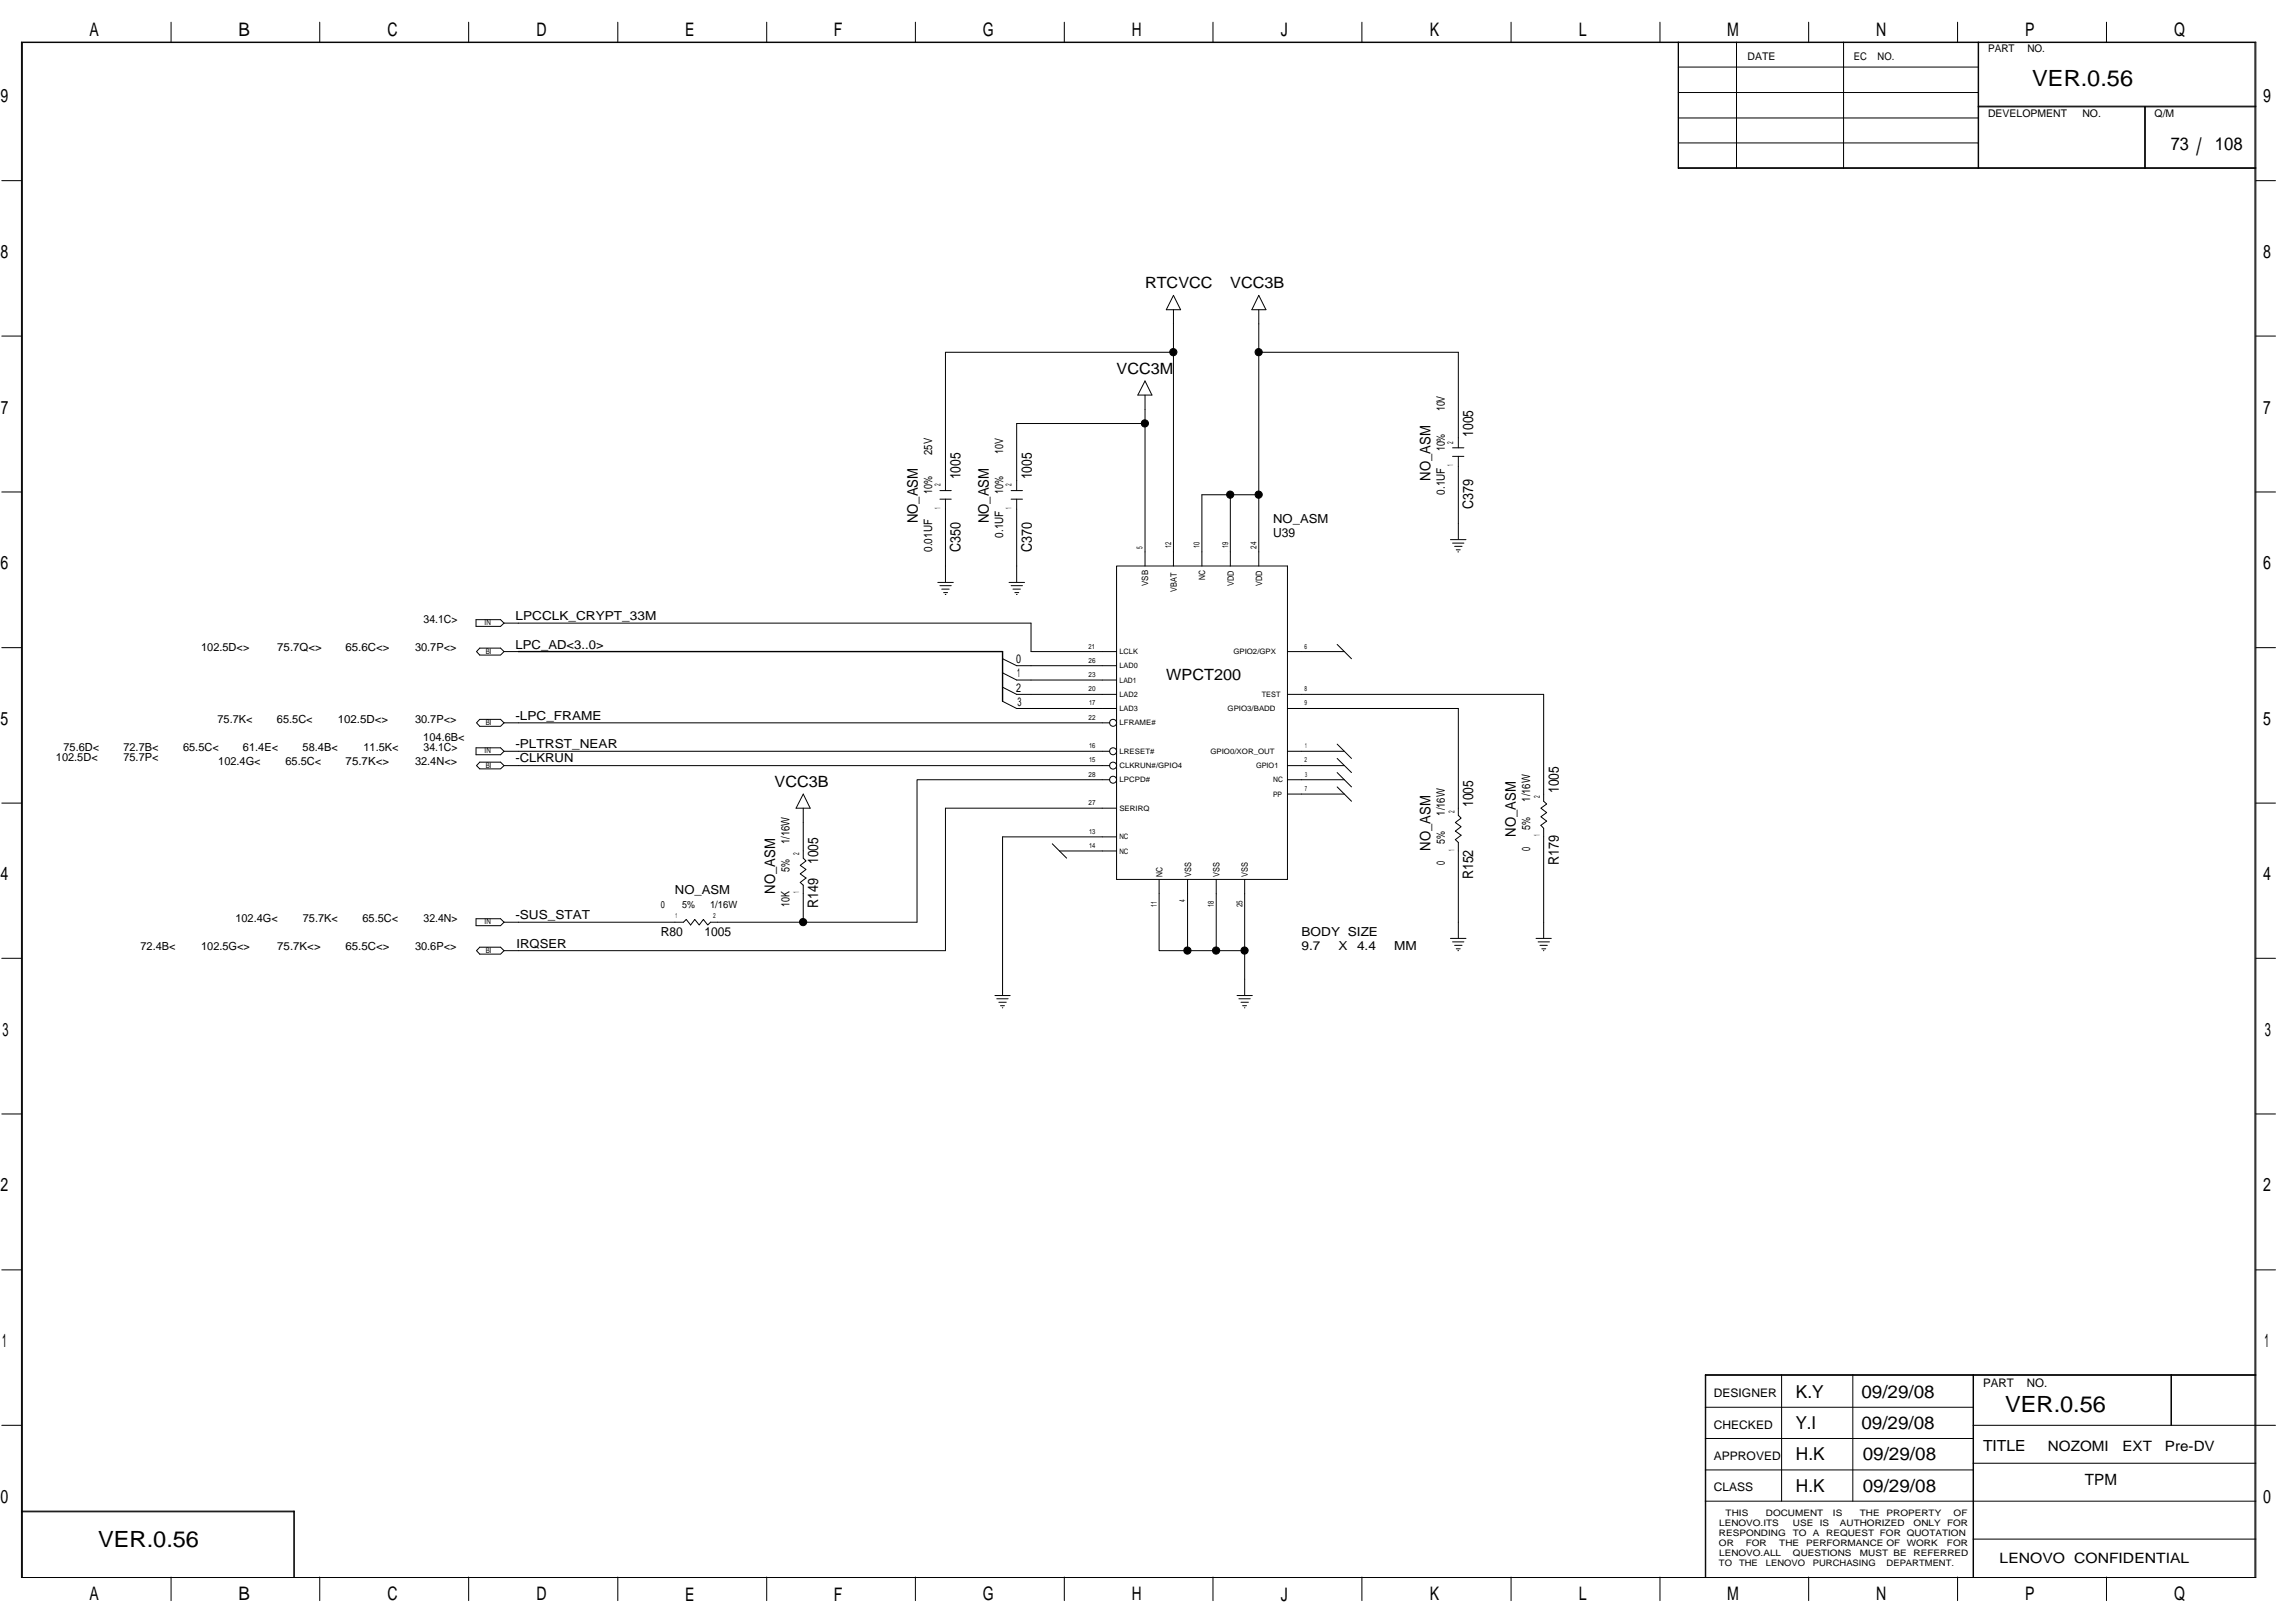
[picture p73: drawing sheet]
<svg xmlns="http://www.w3.org/2000/svg" width="420mm" height="297mm" viewBox="0 0 420 297" stroke-linecap="round" stroke-linejoin="round" font-family="sans-serif">
<defs><g id="words">
<text font-size="4.4" x="402.1" y="28.4">/</text>
<g font-size="4.1">
<text x="372.1" y="15.7">VER.0.56</text>
<text x="367.1" y="258.4">VER.0.56</text>
<text x="18" y="283.2">VER.0.56</text>
</g>
<g font-size="3.4">
<text x="16.4" y="6.6">A</text>
<text x="43.6" y="6.6">B</text>
<text x="70.9" y="6.6">C</text>
<text x="98.2" y="6.6">D</text>
<text x="125.4" y="6.6">E</text>
<text x="152.7" y="6.6">F</text>
<text x="179.9" y="6.6">G</text>
<text x="207.2" y="6.6">H</text>
<text x="234.5" y="6.6">J</text>
<text x="261.8" y="6.6">K</text>
<text x="289" y="6.6">L</text>
<text x="316.2" y="6.6">M</text>
<text x="343.5" y="6.6">N</text>
<text x="370.8" y="6.6">P</text>
<text x="398" y="6.6">Q</text>
<text x=".1" y="18.8">9</text>
<text x="414.3" y="18.8">9</text>
<text x=".1" y="47.2">8</text>
<text x="414.3" y="47.2">8</text>
<text x=".2" y="75.7">7</text>
<text x="414.3" y="75.7">7</text>
<text x=".1" y="104.2">6</text>
<text x="414.3" y="104.2">6</text>
<text x=".1" y="132.7">5</text>
<text x="414.3" y="132.7">5</text>
<text x=".1" y="161.1">4</text>
<text x="414.3" y="161.1">4</text>
<text x=".5" y="189.6">3</text>
<text x="414.6" y="189.6">3</text>
<text x=".1" y="218.1">2</text>
<text x="414.3" y="218.1">2</text>
<text x=".4" y="246.6">1</text>
<text x="414.6" y="246.6">1</text>
<text x=".1" y="275.1">0</text>
<text x="414.3" y="275.1">0</text>
<text x="16.4" y="292.9">A</text>
<text x="43.6" y="292.9">B</text>
<text x="70.9" y="292.9">C</text>
<text x="98.2" y="292.9">D</text>
<text x="125.4" y="292.9">E</text>
<text x="152.7" y="292.9">F</text>
<text x="179.9" y="292.9">G</text>
<text x="207.2" y="292.9">H</text>
<text x="234.5" y="292.9">J</text>
<text x="261.8" y="292.9">K</text>
<text x="289" y="292.9">L</text>
<text x="316.2" y="292.9">M</text>
<text x="343.5" y="292.9">N</text>
<text x="370.8" y="292.9">P</text>
<text x="398" y="292.9">Q</text>
</g>
<g font-size="3.3">
<text x="397.4" y="27.4">73</text>
<text x="405.5" y="27.4">108</text>
<text x="328.8" y="255.8">K.Y</text>
<text x="340.8" y="255.8">09/29/08</text>
<text x="328.7" y="261.6">Y.I</text>
<text x="340.8" y="261.6">09/29/08</text>
<text x="328.8" y="267.3">H.K</text>
<text x="341" y="267.3">09/29/08</text>
<text x="328.8" y="273">H.K</text>
<text x="341" y="273">09/29/08</text>
</g>
<g font-size="2.8">
<text x="209.6" y="52.7">RTCVCC</text>
<text x="225.2" y="52.7">VCC3B</text>
<text x="204.4" y="68.4">VCC3M</text>
<text x="213.5" y="124.5">WPCT200</text>
<text x="141.8" y="144">VCC3B</text>
<text x="363" y="265.6">TITLE</text>
<text x="381.7" y="271.8">TPM</text>
</g>
<g font-size="2.7">
<text x="269.7" y="79.9" transform="rotate(-90 269.7 79.9)">1005</text>
<text x="175.8" y="87.8" transform="rotate(-90 175.8 87.8)">1005</text>
<text x="188.9" y="87.8" transform="rotate(-90 188.9 87.8)">1005</text>
<text x="261.9" y="88" transform="rotate(-90 261.9 88)">NO_ASM</text>
<text x="168" y="95.8" transform="rotate(-90 168 95.8)">NO_ASM</text>
<text x="181" y="95.8" transform="rotate(-90 181 95.8)">NO_ASM</text>
<text x="269.7" y="93.2" transform="rotate(-90 269.7 93.2)">C379</text>
<text x="175.8" y="101" transform="rotate(-90 175.8 101)">C350</text>
<text x="188.9" y="101" transform="rotate(-90 188.9 101)">C370</text>
<text x="269.7" y="147.7" transform="rotate(-90 269.7 147.7)">1005</text>
<text x="285.4" y="145.1" transform="rotate(-90 285.4 145.1)">1005</text>
<text x="261.9" y="155.7" transform="rotate(-90 261.9 155.7)">NO_ASM</text>
<text x="277.5" y="153.2" transform="rotate(-90 277.5 153.2)">NO_ASM</text>
<text x="149.8" y="158.2" transform="rotate(-90 149.8 158.2)">1005</text>
<text x="269.7" y="161" transform="rotate(-90 269.7 161)">R152</text>
<text x="285.4" y="158.4" transform="rotate(-90 285.4 158.4)">R179</text>
<text x="141.9" y="163.6" transform="rotate(-90 141.9 163.6)">NO_ASM</text>
<text x="149.8" y="166.2" transform="rotate(-90 149.8 166.2)">R149</text>
</g>
<g font-size="2.6">
<text x="374.9" y="265.5">NOZOMI</text>
<text x="388.6" y="265.5">EXT</text>
<text x="396.4" y="265.5">Pre-DV</text>
<text x="366.1" y="286.1">LENOVO CONFIDENTIAL</text>
</g>
<g font-size="2.3">
<text x="233.1" y="95.8">NO_ASM</text>
<text x="233.1" y="98.3">U39</text>
<text x="94.4" y="113.5">LPCCLK_CRYPT_33M</text>
<text x="94.4" y="118.7">LPC_AD&lt;3..0&gt;</text>
<text x="94.3" y="131.7">-LPC_FRAME</text>
<text x="94.3" y="136.9">-PLTRST_NEAR</text>
<text x="94.3" y="139.5">-CLKRUN</text>
<text x="123.6" y="163.5">NO_ASM</text>
<text x="94.3" y="168.2">-SUS_STAT</text>
<text x="94.6" y="173.4">IRQSER</text>
<text x="121" y="171.4">R80</text>
<text x="129" y="171.4">1005</text>
<text x="238.3" y="173.9">9.7</text>
<text x="238.3" y="171.4">BODY SIZE</text>
<text x="245.1" y="173.9">X</text>
<text x="248.4" y="173.9">4.4</text>
<text x="255.2" y="173.9">MM</text>
</g>
<g font-size="2.2">
<text x="186" y="121.4">0</text>
<text x="186.2" y="124">1</text>
<text x="186" y="126.6">2</text>
<text x="186.3" y="129.2">3</text>
<text x="313.8" y="255.7">DESIGNER</text>
<text x="363" y="253.8">PART</text>
<text x="371.1" y="253.8">NO.</text>
<text x="313.8" y="261.5">CHECKED</text>
<text x="313.8" y="267.2">APPROVED</text>
<text x="313.8" y="272.9">CLASS</text>
</g>
<g font-size="2.1">
<text x="264.5" y="75.3" transform="rotate(-90 264.5 75.3)">10V</text>
<text x="170.6" y="83.3" transform="rotate(-90 170.6 83.3)">25V</text>
<text x="183.7" y="83.1" transform="rotate(-90 183.7 83.1)">10V</text>
<text x="264.5" y="82.6" transform="rotate(-90 264.5 82.6)">10%</text>
<text x="170.6" y="90.4" transform="rotate(-90 170.6 90.4)">10%</text>
<text x="183.7" y="90.4" transform="rotate(-90 183.7 90.4)">10%</text>
<text x="264.5" y="90.6" transform="rotate(-90 264.5 90.6)">0.1UF</text>
<text x="170.6" y="101" transform="rotate(-90 170.6 101)">0.01UF</text>
<text x="183.7" y="98.4" transform="rotate(-90 183.7 98.4)">0.1UF</text>
<text x="264.5" y="149.3" transform="rotate(-90 264.5 149.3)">1/16W</text>
<text x="280.2" y="146.7" transform="rotate(-90 280.2 146.7)">1/16W</text>
<text x="144.6" y="154.5" transform="rotate(-90 144.6 154.5)">1/16W</text>
<text x="264.5" y="154.4" transform="rotate(-90 264.5 154.4)">5%</text>
<text x="280.2" y="155.7" transform="rotate(-90 280.2 155.7)">0</text>
<text x="280.2" y="151.8" transform="rotate(-90 280.2 151.8)">5%</text>
<text x="144.6" y="159.6" transform="rotate(-90 144.6 159.6)">5%</text>
<text x="264.5" y="158.4" transform="rotate(-90 264.5 158.4)">0</text>
<text x="144.6" y="166" transform="rotate(-90 144.6 166)">10K</text>
</g>
<g font-size="2">
<text x="36.8" y="119.2">102.5D&lt;&gt;</text>
<text x="50.7" y="119.2">75.7Q&lt;&gt;</text>
<text x="63.2" y="119.2">65.6C&lt;&gt;</text>
<text x="76" y="119.2">30.7P&lt;&gt;</text>
<text x="77.5" y="114">34.1C&gt;</text>
<text x="11.6" y="137.5">75.6D&lt;</text>
<text x="22.6" y="137.5">72.7B&lt;</text>
<text x="33.5" y="137.5">65.5C&lt;</text>
<text x="39.8" y="132.2">75.7K&lt;</text>
<text x="44.5" y="137.5">61.4E&lt;</text>
<text x="50.7" y="132.2">65.5C&lt;</text>
<text x="55.4" y="137.5">58.4B&lt;</text>
<text x="61.8" y="132.2">102.5D&lt;&gt;</text>
<text x="66.5" y="137.5">11.5K&lt;</text>
<text x="76" y="132.2">30.7P&lt;&gt;</text>
<text x="77.5" y="135.6">104.6B&lt;</text>
<text x="77.5" y="137.5">34.1C&gt;</text>
<text x="10.2" y="139.3">102.5D&lt;</text>
<text x="22.6" y="139.3">75.7P&lt;</text>
<text x="40" y="140.1">102.4G&lt;</text>
<text x="52.3" y="140.1">65.5C&lt;</text>
<text x="63.3" y="140.1">75.7K&lt;&gt;</text>
<text x="76" y="140.1">32.4N&lt;&gt;</text>
<text x="25.7" y="173.9">72.4B&lt;</text>
<text x="36.8" y="173.9">102.5G&lt;&gt;</text>
<text x="43.1" y="168.7">102.4G&lt;</text>
<text x="50.7" y="173.9">75.7K&lt;&gt;</text>
<text x="55.4" y="168.7">75.7K&lt;</text>
<text x="63.2" y="173.9">65.5C&lt;&gt;</text>
<text x="66.4" y="168.7">65.5C&lt;</text>
<text x="76" y="173.9">30.6P&lt;&gt;</text>
<text x="77.5" y="168.7">32.4N&gt;</text>
</g>
<g font-size="1.9">
<text x="319.9" y="11">DATE</text>
<text x="339.4" y="11">EC</text>
<text x="343.7" y="11">NO.</text>
<text x="364" y="9.5">PART</text>
<text x="371.2" y="9.5">NO.</text>
<text x="364" y="21.3">DEVELOPMENT</text>
<text x="381.2" y="21.3">NO.</text>
<text x="394.5" y="21.3">Q/M</text>
</g>
<g font-size="1.8">
<text x="121" y="166.1">0</text>
<text x="124.9" y="166.1">5%</text>
<text x="130" y="166.1">1/16W</text>
</g>
<g font-size="1.6">
<text x="210.2" y="107.3" transform="rotate(-90 210.2 107.3)">VSB</text>
<text x="220.6" y="106.2" transform="rotate(-90 220.6 106.2)">NC</text>
<text x="225.9" y="107.3" transform="rotate(-90 225.9 107.3)">VDD</text>
<text x="231.1" y="107.3" transform="rotate(-90 231.1 107.3)">VDD</text>
<text x="215.4" y="108.3" transform="rotate(-90 215.4 108.3)">VBAT</text>
<text x="212.8" y="160.4" transform="rotate(-90 212.8 160.4)">NC</text>
<text x="218" y="160.4" transform="rotate(-90 218 160.4)">VSS</text>
<text x="223.3" y="160.4" transform="rotate(-90 223.3 160.4)">VSS</text>
<text x="228.5" y="160.4" transform="rotate(-90 228.5 160.4)">VSS</text>
<text x="314.7" y="281.2">RESPONDING</text>
<text x="314.7" y="279.3">LENOVO.ITS</text>
<text x="315.9" y="277.5">THIS</text>
<text x="323.3" y="277.5">DOCUMENT</text>
<text x="328.2" y="281.2">TO</text>
<text x="328.2" y="279.3">USE</text>
<text x="331.9" y="281.2">A</text>
<text x="333.2" y="279.3">IS</text>
<text x="334.3" y="281.2">REQUEST FOR QUOTATION</text>
<text x="335.6" y="277.5">IS</text>
<text x="336.8" y="279.3">AUTHORIZED</text>
<text x="340.5" y="277.5">THE</text>
<text x="345.4" y="277.5">PROPERTY</text>
<text x="350.3" y="279.3">ONLY</text>
<text x="356.5" y="279.3">FOR</text>
<text x="357.7" y="277.5">OF</text>
<text x="314.7" y="286.7">TO</text>
<text x="314.7" y="283">OR</text>
<text x="314.7" y="284.9">LENOVO.ALL</text>
<text x="318.4" y="286.7">THE</text>
<text x="319.6" y="283">FOR</text>
<text x="323.3" y="286.7">LENOVO</text>
<text x="325.7" y="283">THE</text>
<text x="328.2" y="284.9">QUESTIONS</text>
<text x="330.7" y="283">PERFORMANCE OF</text>
<text x="331.9" y="286.7">PURCHASING</text>
<text x="340.5" y="284.9">MUST BE</text>
<text x="345.4" y="286.7">DEPARTMENT.</text>
<text x="349.1" y="283">WORK</text>
<text x="350.3" y="284.9">REFERRED</text>
<text x="356.4" y="283">FOR</text>
</g>
<g font-size="1.5">
<text x="266" y="81.2" transform="rotate(-90 266 81.2)">2</text>
<text x="172.2" y="89" transform="rotate(-90 172.2 89)">2</text>
<text x="185.2" y="89" transform="rotate(-90 185.2 89)">2</text>
<text x="266" y="85.3" transform="rotate(-90 266 85.3)">1</text>
<text x="172.2" y="93.1" transform="rotate(-90 172.2 93.1)">1</text>
<text x="185.2" y="93.1" transform="rotate(-90 185.2 93.1)">1</text>
<text x="209.2" y="100.5" transform="rotate(-90 209.2 100.5)">5</text>
<text x="214.4" y="100.4" transform="rotate(-90 214.4 100.4)">12</text>
<text x="219.6" y="100.4" transform="rotate(-90 219.6 100.4)">10</text>
<text x="224.8" y="100.4" transform="rotate(-90 224.8 100.4)">19</text>
<text x="230" y="100.5" transform="rotate(-90 230 100.5)">24</text>
<text x="266.3" y="148.7" transform="rotate(-90 266.3 148.7)">2</text>
<text x="281.9" y="146.1" transform="rotate(-90 281.9 146.1)">2</text>
<text x="266.3" y="155.7" transform="rotate(-90 266.3 155.7)">1</text>
<text x="281.9" y="153.1" transform="rotate(-90 281.9 153.1)">1</text>
<text x="146.3" y="156.5" transform="rotate(-90 146.3 156.5)">2</text>
<text x="146.3" y="163.5" transform="rotate(-90 146.3 163.5)">1</text>
<text x="211.8" y="166" transform="rotate(-90 211.8 166)">11</text>
<text x="217" y="165.1" transform="rotate(-90 217 165.1)">4</text>
<text x="222.2" y="166" transform="rotate(-90 222.2 166)">18</text>
<text x="227.4" y="166.1" transform="rotate(-90 227.4 166.1)">25</text>
</g>
<g font-size="1.4">
<text x="88.7" y="114.4">IN</text>
<text x="88.9" y="119.7">BI</text>
<text x="205" y="119.7">LCLK</text>
<text x="225.8" y="119.7">GPIO2/GPX</text>
<text x="205" y="122.3">LAD0</text>
<text x="205" y="124.9">LAD1</text>
<text x="205" y="127.6">LAD2</text>
<text x="205" y="130.2">LAD3</text>
<text x="224.7" y="130.2">GPIO3/BADD</text>
<text x="231" y="127.6">TEST</text>
<text x="88.7" y="137.9">IN</text>
<text x="88.9" y="132.7">BI</text>
<text x="205" y="132.8">LFRAME#</text>
<text x="205" y="138">LRESET#</text>
<text x="221.6" y="138">GPIO0/XOR_OUT</text>
<text x="88.9" y="140.5">BI</text>
<text x="204.9" y="140.6">CLKRUN#/GPIO4</text>
<text x="205" y="143.2">LPCPD#</text>
<text x="229.9" y="140.6">GPIO1</text>
<text x="233.1" y="143.2">NC</text>
<text x="204.9" y="148.4">SERIRQ</text>
<text x="233.1" y="145.8">PP</text>
<text x="204.9" y="153.6">NC</text>
<text x="204.9" y="156.2">NC</text>
<text x="88.7" y="169.2">IN</text>
<text x="88.9" y="174.4">BI</text>
</g>
<g font-size="1.3">
<text x="199.3" y="118.7">21</text>
<text x="238.8" y="118.7">6</text>
<text x="199.3" y="121.3">26</text>
<text x="199.3" y="123.9">23</text>
<text x="199.3" y="131.7">22</text>
<text x="199.3" y="126.5">20</text>
<text x="199.4" y="129.1">17</text>
<text x="238.8" y="129.1">9</text>
<text x="238.8" y="126.5">8</text>
<text x="199.4" y="136.9">16</text>
<text x="238.9" y="136.9">1</text>
<text x="199.3" y="142.2">28</text>
<text x="199.4" y="139.5">15</text>
<text x="238.8" y="139.5">2</text>
<text x="239" y="142.2">3</text>
<text x="199.3" y="147.4">27</text>
<text x="238.9" y="144.7">7</text>
<text x="199.4" y="155.2">14</text>
<text x="199.4" y="152.6">13</text>
<text x="123.6" y="168">1</text>
<text x="130.6" y="168">2</text>
</g>
</g></defs>
<path d="M94.9 119.3h88.6v9.1" fill="none" stroke="#000" stroke-width=".25"/>
<g fill="none" stroke="#000" stroke-width=".18">
<path d="M3.9 7.7h409.1v281h-409.1zM31.3 4.1v3.6M58.5 4.1v3.6M85.8 4.1v3.6M113.1 4.1v3.6M140.4 4.1v3.6M167.6 4.1v3.6M194.8 4.1v3.6M222.1 4.1v3.6M249.3 4.1v3.6M276.6 4.1v3.6M303.9 4.1v3.6"/>
<path d="M307.2 7.7v23.1h105.8M307.2 12.3h55M307.2 16.9h55M307.3 7.7v23.1M317.9 7.7v23.1M331.1 4.1v3.6M337.5 7.7v23.1M358.4 4.1v3.6M362.2 7.7v23.1M362.2 19.4h50.8M362.2 19.6h50.8M385.6 4.1v3.6"/>
<path d="M392.6 19.6v11.2M392.8 19.6v11.2M.3 33.1h3.6M307.2 30.7h105.8M307.2 21.6h55M307.3 26.2h54.9M413 33.1h3.6M214.8 54.1l1.3 2.6h-2.6zM214.8 56.7v46.9M230.5 56.7v46.9M230.5 54.1l1.3 2.6h-2.6zM.3 61.5h3.6"/>
<path d="M209.6 77.5h-23.5v12.3M209.6 72.3v31.3M209.6 69.7l1.3 2.6h-2.6zM214.8 64.5h-41.7v25.3M230.5 64.5h36.5v17.5M413 61.5h3.6M.3 90h3.6M172.1 89.8h2M172.1 91.4h2M173.1 91.4v15.1M185.1 89.8h2.1M185.1 91.4h2.1"/>
<path d="M186.1 91.4v15.1M225.2 90.6v13M230.5 90.6h-10.5v13M265.5 98.8h2.9M265.9 82h2.1M265.9 83.5h2.1M265.9 99.4h2.1M266.3 100h1.4M267 83.5v15.1M413 90h3.6M.3 118.5h3.6M87.2 113.4h4.4l.7 .6-.7 .6h-4.4z"/>
<path d="M87.8 118.6h3.8l.7 .7-.7 .6h-3.8l-.6-.6zM92.3 114h96.5v5.3h15.6M92.3 119.3h2.6M171.7 106.6h2.8M172.1 107.2h2M172.4 107.8h1.4M172.8 108.5h.7M173 108.8h.2M184.7 106.6h2.9M185.1 107.2h2.1M185.5 107.8h1.3M185.8 108.5h.7"/>
<path d="M186.1 108.8h.1M204.4 103.6h31.3v57.4h-31.3zM244.8 117.9l2.6 2.7M246.1 119.3h-10.4M266.6 100.6h.7M266.9 101h.1M413 118.5h3.6M87.2 136.9h4.4l.7 .6-.7 .6h-4.4zM87.8 131.7h3.8l.7 .6-.7 .6h-3.8l-.6-.6zM87.8 139.5h3.8l.7 .6-.7 .6h-3.8l-.6-.6zM92.3 137.5h110.8M92.3 132.3h110.8"/>
<path d="M183.5 128.4l2.6 1.3h18.3M183.5 125.8l2.6 1.3h18.3M183.5 123.1l2.6 1.4h18.3M183.5 120.6l2.6 1.2h18.3M235.7 127.1h46.9v19.5l.6 .6-1.1 .7 1.1 .8-1.1 .8 1.1 .8-1.1 .7 .5 .6v20.1M235.7 129.7h31.3v19.5l.5 .5-1.1 .8 1.1 .8-1.1 .8 1.1 .8-1.1 .8 .6 .5v17.5M235.7 137.5h10.4M244.8 136.2l2.6 2.6M244.8 138.8l2.6 2.6M.3 147h3.6M92.3 140.1h110.8M147.1 147.9v9.2l.5 .5-1.1 .8 1.1 .7-1.1 .8 1.1 .8-1.1 .8 .6 .5v6.8"/>
<path d="M147.1 145.3l1.2 2.6h-2.6zM192.6 154.4l2.7 2.7M194 155.7h10.4M203.1 142.7h-35.2v26.1h-37.8l-.5 .5-.8-1-.8 1-.8-1-.8 1-.8-1-.5 .5h-32.8M204.4 147.9h-31.3v26.1h-80.8M204.4 153.2h-20.9v28.9M244.8 141.4l2.6 2.6M244.8 144l2.6 2.6M246.1 145.3h-10.4M246.1 142.7h-10.4M246.1 140.1h-10.4M413 147h3.6"/>
<path d="M.3 175.4h3.6M87.2 168.1h4.4l.7 .7-.7 .6h-4.4zM87.8 173.4h3.8l.7 .6-.7 .6h-3.8l-.6-.6zM212.2 161v13h5.2M217.4 161v13h5.3M222.7 161v13h5.2v-13M227.9 174v8.1M265.5 171.7h2.9M265.9 172.4h2.1M266.3 173h1.4M266.6 173.7h.7M266.9 174h.1"/>
<path d="M281.2 171.7h2.8M281.6 172.4h2.1M281.9 173h1.4M282.3 173.7h.7M282.6 174h.1M413 175.4h3.6M182.1 182.2h2.8M182.5 182.8h2.1M182.9 183.4h1.3M183.2 184.1h.7M183.5 184.4h.1M226.5 182.2h2.8"/>
<path d="M226.8 182.8h2.1M227.2 183.4h1.3M227.5 184.1h.7M227.8 184.4h.1M.3 203.9h3.6M413 203.9h3.6M.3 232.4h3.6M413 232.4h3.6M312.2 251.7h100.8M312.2 257.6h49M312.3 251.6v37M326.2 251.6v23.1"/>
<path d="M339.2 251.6v23.1M361.2 251.6v37M361.3 251.6v37M397.5 251.6v9.3M413 251.6h-100.8v37M.3 260.9h3.6M3.9 276.6h50v12M3.9 276.7h50M53.8 276.6v12M312.2 274.7h100.8M312.2 263.3h49M312.2 269h49"/>
<path d="M361.2 267.8h51.8M361.2 260.9h55.4M4.1 288.6v-280.8h408.7v280.8M31.3 288.6v4.3M58.5 288.6v4.3M85.8 288.6v4.3M113.1 288.6v4.3M140.4 288.6v4.3M167.6 288.6v4.3M194.8 288.6v4.3M222.1 288.6v4.3M249.3 288.6v4.3"/>
<path d="M276.6 288.6v4.3M303.9 288.6v4.3M331.1 288.6v4.3M358.4 288.6v4.3M361.2 281.7h51.8M385.6 288.6v4.3"/>
<circle cx="203.8" cy="137.5" r=".64"/>
<circle cx="203.8" cy="132.3" r=".64"/>
<circle cx="203.8" cy="142.7" r=".64"/>
<circle cx="203.8" cy="140.1" r=".64"/>
</g>
<g fill="#000" stroke="#000" stroke-width=".18">
<circle cx="209.6" cy="77.5" r=".66"/>
<circle cx="214.8" cy="64.5" r=".66"/>
<circle cx="230.4" cy="64.5" r=".66"/>
<circle cx="225.2" cy="90.5" r=".66"/>
<circle cx="230.4" cy="90.5" r=".66"/>
<circle cx="147" cy="168.8" r=".66"/>
<circle cx="217.4" cy="174" r=".66"/>
<circle cx="222.6" cy="174" r=".66"/>
<circle cx="227.8" cy="174" r=".66"/>
</g>
<use href="#words"/>
</svg>
